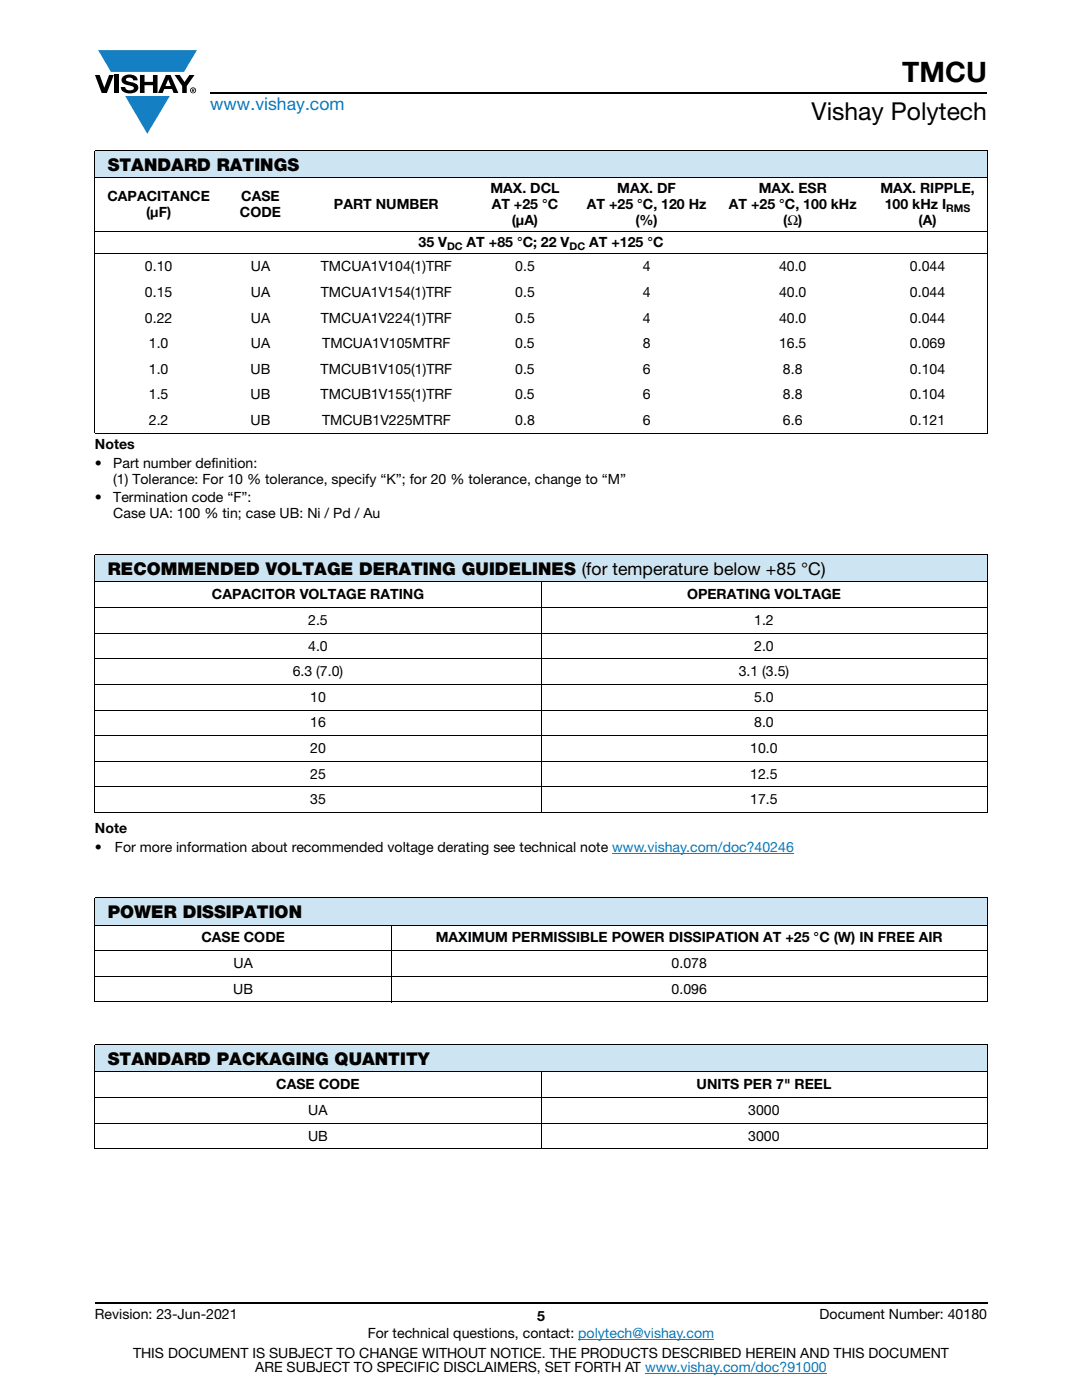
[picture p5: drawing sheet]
<svg xmlns="http://www.w3.org/2000/svg" width="216mm" height="279mm" viewBox="0 0 216 279" stroke-linecap="round" stroke-linejoin="round" font-family="sans-serif">
<defs><g id="words">
<text font-size="5.6" x="180" y="16.4">TMCU</text>
<text font-size="4.9" x="161.9" y="24">Vishay Polytech</text>
<text font-size="3.5" fill="#067ec4" x="42" y="21.9">www.vishay.com</text>
<g font-size="3.5">
<text x="21.5" y="34.1">STANDARD RATINGS</text>
<text x="21.5" y="114.8">RECOMMENDED VOLTAGE DERATING GUIDELINES (for temperature below +85 °C)</text>
<text x="21.5" y="183.2">POWER DISSIPATION</text>
<text x="21.5" y="212.5">STANDARD PACKAGING QUANTITY</text>
</g>
<g font-size="2.8">
<text x="21.4" y="40.2">CAPACITANCE</text>
<text x="48.2" y="40.2">CASE</text>
<text x="66.6" y="41.8">PART NUMBER</text>
<text x="97.9" y="38.6">MAX. DCL</text>
<text x="98.1" y="41.8">AT +25 °C</text>
<text x="117.1" y="41.8">AT +25 °C, 120 Hz</text>
<text x="123.2" y="38.6">MAX. DF</text>
<text x="145.4" y="41.8">AT +25 °C, 100 kHz</text>
<text x="151.4" y="38.6">MAX. ESR</text>
<text x="175.7" y="38.6">MAX. RIPPLE,</text>
<text x="176.6" y="41.8">100 kHz I</text>
<text x="29.1" y="43.4">(μF)</text>
<text x="47.9" y="43.4">CODE</text>
<text x="102.1" y="45">(μA)</text>
<text x="126.8" y="45">(%)</text>
<text x="156.3" y="45">(Ω)</text>
<text x="183.3" y="45">(A)</text>
<text x="83.5" y="49.4">35 V</text>
<text x="93.1" y="49.4">AT +85 °C; 22 V</text>
<text x="117.6" y="49.4">AT +125 °C</text>
<text x="28.9" y="54.1">0.10</text>
<text x="28.9" y="59.2">0.15</text>
<text x="50.1" y="54.1">UA</text>
<text x="50.1" y="59.2">UA</text>
<text x="64" y="54.1">TMCUA1V104(1)TRF</text>
<text x="64" y="59.2">TMCUA1V154(1)TRF</text>
<text x="102.8" y="54.1">0.5</text>
<text x="102.8" y="59.2">0.5</text>
<text x="128.3" y="54.1">4</text>
<text x="128.3" y="59.2">4</text>
<text x="155.5" y="54.1">40.0</text>
<text x="155.5" y="59.2">40.0</text>
<text x="181.6" y="54.1">0.044</text>
<text x="181.6" y="59.2">0.044</text>
<text x="28.9" y="64.4">0.22</text>
<text x="50.1" y="64.4">UA</text>
<text x="64" y="64.4">TMCUA1V224(1)TRF</text>
<text x="102.8" y="64.4">0.5</text>
<text x="128.3" y="64.4">4</text>
<text x="155.5" y="64.4">40.0</text>
<text x="181.6" y="64.4">0.044</text>
<text x="29.7" y="69.5">1.0</text>
<text x="50.1" y="69.5">UA</text>
<text x="64.3" y="69.5">TMCUA1V105MTRF</text>
<text x="102.8" y="69.5">0.5</text>
<text x="128.2" y="69.5">8</text>
<text x="155.4" y="69.5">16.5</text>
<text x="181.6" y="69.5">0.069</text>
<text x="29.7" y="74.6">1.0</text>
<text x="50" y="74.6">UB</text>
<text x="64" y="74.6">TMCUB1V105(1)TRF</text>
<text x="102.8" y="74.6">0.5</text>
<text x="128.2" y="74.6">6</text>
<text x="156.2" y="74.6">8.8</text>
<text x="181.6" y="74.6">0.104</text>
<text x="29.7" y="79.7">1.5</text>
<text x="50" y="79.7">UB</text>
<text x="64" y="79.7">TMCUB1V155(1)TRF</text>
<text x="102.8" y="79.7">0.5</text>
<text x="128.2" y="79.7">6</text>
<text x="156.2" y="79.7">8.8</text>
<text x="181.6" y="79.7">0.104</text>
<text x="18.9" y="89.6">Notes</text>
<text x="29.7" y="84.8">2.2</text>
<text x="50" y="84.8">UB</text>
<text x="64.3" y="84.8">TMCUB1V225MTRF</text>
<text x="102.8" y="84.8">0.8</text>
<text x="128.3" y="84.8">6</text>
<text x="156.2" y="84.8">6.6</text>
<text x="181.6" y="84.8">0.121</text>
<text x="18.9" y="93.5">•</text>
<text x="22.6" y="93.5">Part number definition:</text>
<text x="18.9" y="100.2">•</text>
<text x="22.6" y="100.2">Termination code “F”:</text>
<text x="22.6" y="96.6">(1) Tolerance: For 10 % tolerance, specify “K”; for 20 % tolerance, change to “M”</text>
<text x="22.6" y="103.4">Case UA: 100 % tin; case UB: Ni / Pd / Au</text>
<text x="42.3" y="119.6">CAPACITOR VOLTAGE RATING</text>
<text x="137.1" y="119.6">OPERATING VOLTAGE</text>
<text x="61.5" y="124.7">2.5</text>
<text x="150.5" y="124.7">1.2</text>
<text x="61.5" y="129.8">4.0</text>
<text x="150.5" y="129.8">2.0</text>
<text x="58.4" y="135">6.3 (7.0)</text>
<text x="147.4" y="135">3.1 (3.5)</text>
<text x="61.9" y="140.1">10</text>
<text x="150.5" y="140.1">5.0</text>
<text x="61.9" y="145.2">16</text>
<text x="150.5" y="145.2">8.0</text>
<text x="61.9" y="150.3">20</text>
<text x="61.9" y="155.4">25</text>
<text x="149.7" y="150.3">10.0</text>
<text x="149.7" y="155.4">12.5</text>
<text x="61.9" y="160.5">35</text>
<text x="149.7" y="160.5">17.5</text>
<text x="18.9" y="166.2">Note</text>
<text x="18.9" y="170.1">•</text>
<text x="22.9" y="170.1">For more information about recommended voltage derating see technical note www.vishay.com/doc?40246</text>
<text x="40.2" y="188.1">CASE CODE</text>
<text x="87" y="188.1">MAXIMUM PERMISSIBLE POWER DISSIPATION AT +25 °C (W) IN FREE AIR</text>
<text x="46.6" y="193.2">UA</text>
<text x="134" y="193.2">0.078</text>
<text x="46.5" y="198.3">UB</text>
<text x="134" y="198.3">0.096</text>
<text x="55.1" y="217.4">CASE CODE</text>
<text x="139" y="217.4">UNITS PER 7&quot; REEL</text>
<text x="61.5" y="227.6">UB</text>
<text x="61.5" y="222.5">UA</text>
<text x="149.3" y="227.6">3000</text>
<text x="149.3" y="222.5">3000</text>
<text x="18.9" y="263.3">Revision: 23-Jun-2021</text>
<text x="107.2" y="263.6">5</text>
<text x="163.6" y="263.3">Document Number: 40180</text>
<text x="73.4" y="267.1">For technical questions, contact: polytech@vishay.com</text>
<text x="26.5" y="271">THIS DOCUMENT IS SUBJECT TO CHANGE WITHOUT NOTICE. THE PRODUCTS DESCRIBED HEREIN AND THIS DOCUMENT</text>
<text x="50.9" y="273.8">ARE SUBJECT TO SPECIFIC DISCLAIMERS, SET FORTH AT www.vishay.com/doc?91000</text>
</g>
<g font-size="2.1">
<text x="188.8" y="42.3">RMS</text>
<text x="89.2" y="49.9">DC</text>
<text x="113.6" y="49.9">DC</text>
</g>
</g></defs>
<g fill="#147fc3">
<path d="M19.6 10h19.7l-2.6 4.3h-1.1h-13.5z"/>
<path d="M25 19.2h8.9l-4.5 7.5z"/>
</g>
<g fill="#000">
<path d="M18.9 15h1l.9 2.5 1-2.5h.9l-1.4 3.6h-1zM22.9 15h.9v3.6h-.9zM24.6 15.3a2.1 2.1 0 0 1 2.8 .3l.1 .4h-.9a.79 .79 0 0 0-.7-.5 .79 .79 0 0 0-.8 .4l.3 .3 1 .2a1.08 1.08 0 0 1 1.2 1 1.08 1.08 0 0 1-1.1 1.2 1.73 1.73 0 0 1-2.4-1.2h.9a.96 .96 0 0 0 .8 .6 .96 .96 0 0 0 .9-.4 1.31 1.31 0 0 0-1.2-.6 1.03 1.03 0 0 1-1.1-.6 1.03 1.03 0 0 1 .2-1.1zM27.9 15h.9v1.3h1.7v-1.3h.9v3.6h-.9v-1.6h-1.7v1.6h-.9zM34.8 15h1.1l.9 1.4 1-1.4h1l-1.5 2.2v1.4h-.9v-1.4z"/>
<path d="M33.6 15.9l.5 1.3h-1.1zM33.1 15l-1.6 3.6h1l.3-.8h1.5l.3 .8h1l-1.6-3.6z"/>
<path d="M38.4 17.8h.2v.2h-.2zM38.3 17.7v.7h.1v-.3l.4 .3-.2-.3 .2-.2-.1-.2z"/>
<path d="M38.1 18a.46 .46 0 0 1 .9 0 .46 .46 0 0 1-.9 0zM37.9 18a.6 .6 0 0 0 1.2 0 .6 .6 0 0 0-1.2 0z"/>
</g>
<path d="M42 18.6h155M18.9 260h178.1" fill="none" stroke="#000" stroke-width=".36"/>
<path d="M122.2 170.3h36.2M115.4 267.3h27.1M128.7 274h36.3" fill="none" stroke="#067ec4" stroke-width=".2"/>
<g fill="#cde5f3">
<path d="M18.9 110.6h178.1v5.5h-178.1z"/>
<path d="M18.9 179.1h178.1v5.5h-178.1z"/>
<path d="M18.9 208.4h178.1v5.5h-178.1z"/>
<path d="M18.9 30h178.1v5.5h-178.1z"/>
</g>
<g fill="none" stroke="#000" stroke-width=".2">
<path d="M18.9 30h178.1M18.9 35.5h178.1M18.9 30.1v16.1M197 30.1v5.3M197 35.6v50.8M18.9 46.2h178.1M18.9 50.7h178.1M18.9 46.3v40.1M18.9 86.5h178.1M18.9 110.6h178.1M18.9 116.1h178.1M18.9 110.7v51.4"/>
<path d="M107.9 116.1v46.2M197 110.7v51.4M18.9 121.3h178.1M18.9 126.4h178.1M18.9 131.5h178.1M18.9 136.6h178.1M18.9 141.7h178.1M18.9 146.8h178.1M18.9 152h178.1M18.9 157.1h178.1M18.9 162.2h178.1M18.9 179.1h178.1"/>
<path d="M18.9 179.2v20.7M197 179.2v20.7M18.9 184.6h178.1M18.9 189.7h178.1M18.9 194.8h178.1M18.9 200h178.1M78.1 184.5v15.5M18.9 208.4h178.1M18.9 213.9h178.1M18.9 219h178.1M18.9 208.5v20.7M107.9 213.8v15.6"/>
<path d="M197 208.5v20.7M18.9 224.2h178.1M18.9 229.3h178.1"/>
</g>
<use href="#words"/>
</svg>
